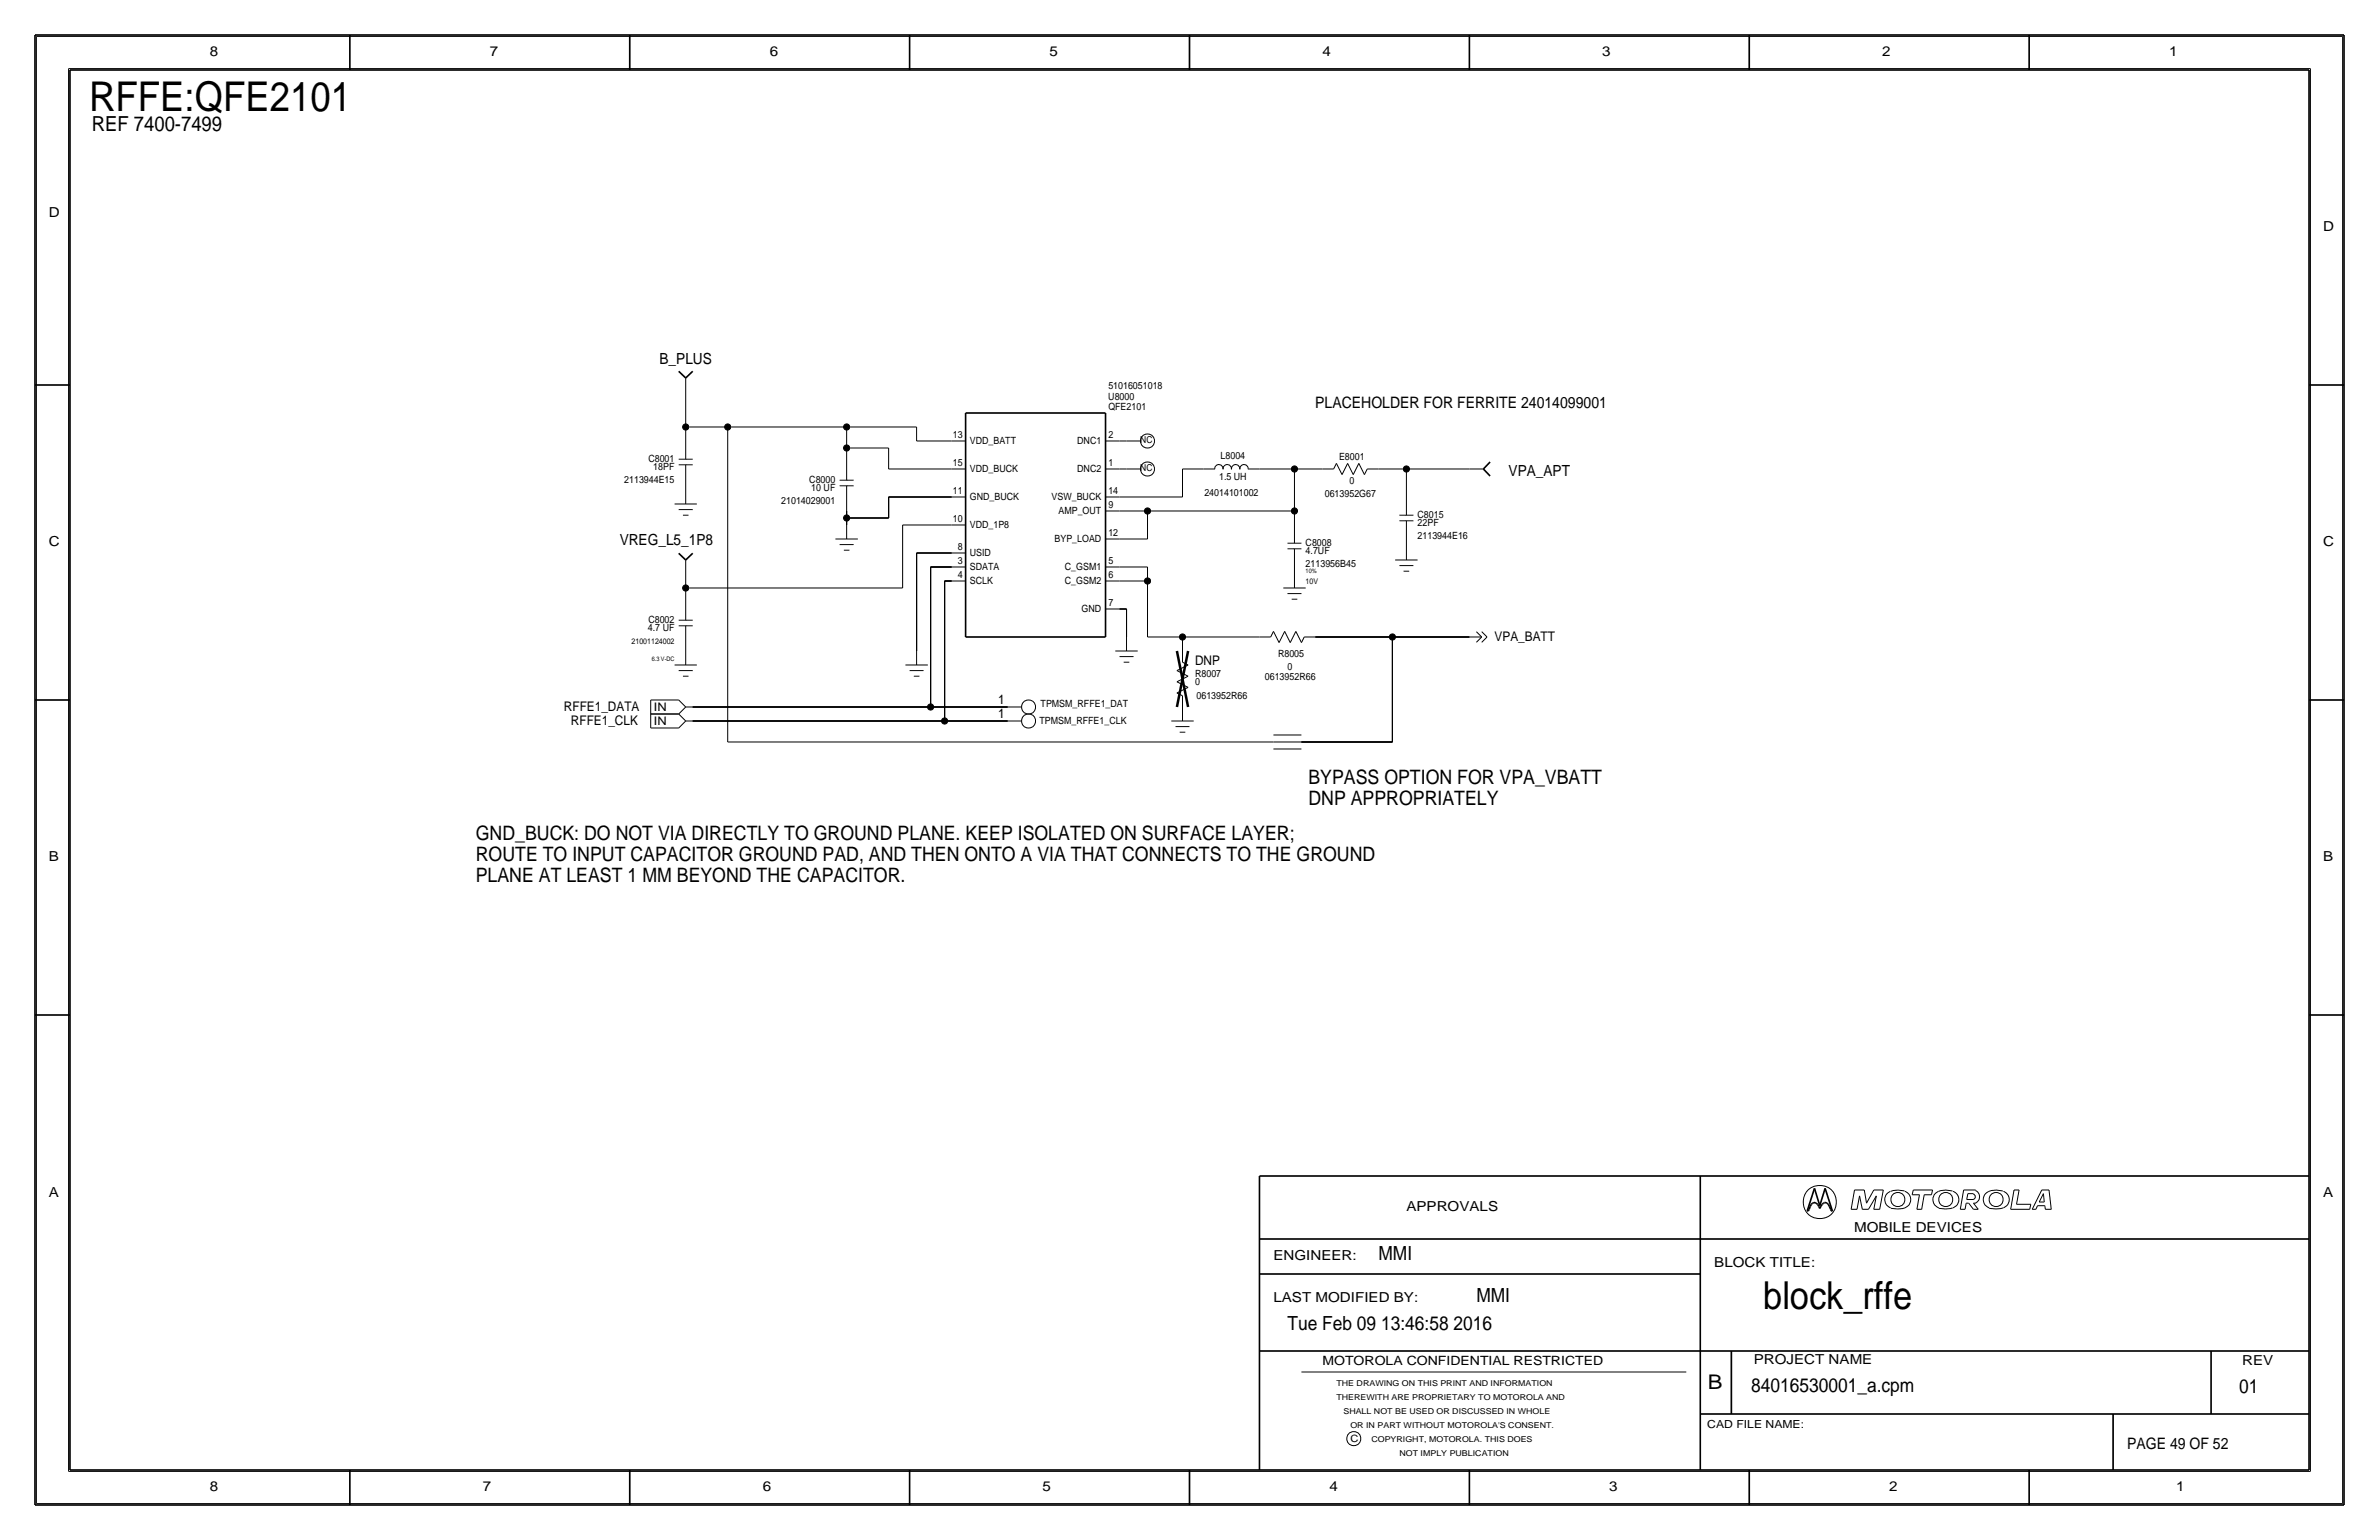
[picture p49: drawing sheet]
<svg xmlns="http://www.w3.org/2000/svg" width="432mm" height="279mm" viewBox="0 0 432 279" stroke-linecap="round" stroke-linejoin="round" font-family="sans-serif">
<defs><g id="words">
<text font-size="7.4" x="16.2" y="20.2">RFFE:QFE2101</text>
<text font-size="7" x="320" y="237.5">block_rffe</text>
<text font-size="3.8" x="16.7" y="23.7">REF 7400-7499</text>
<text font-size="3.7" x="310" y="252.1">B</text>
<g font-size="3.6">
<text x="237.5" y="142.2">BYPASS OPTION FOR VPA_VBATT</text>
<text x="237.5" y="146">DNP APPROPRIATELY</text>
<text x="86.4" y="152.4">GND_BUCK: DO NOT VIA DIRECTLY TO GROUND PLANE. KEEP ISOLATED ON SURFACE LAYER;</text>
<text x="86.4" y="160">PLANE AT LEAST 1 MM BEYOND THE CAPACITOR.</text>
<text x="86.4" y="156.2">ROUTE TO INPUT CAPACITOR GROUND PAD, AND THEN ONTO A VIA THAT CONNECTS TO THE GROUND</text>
</g>
<g font-size="3.5">
<text x="250.2" y="228.6">MMI</text>
<text x="268" y="236.2">MMI</text>
<text x="233.7" y="241.3">Tue Feb 09 13:46:58 2016</text>
<text x="317.9" y="252.6">84016530001_a.cpm</text>
<text x="406.4" y="252.7">01</text>
</g>
<g font-size="2.9">
<text x="238.7" y="74">PLACEHOLDER FOR FERRITE 24014099001</text>
<text x="386.1" y="262.9">PAGE 49 OF 52</text>
</g>
<g font-size="2.8">
<text x="119.7" y="66">B_PLUS</text>
<text x="273.8" y="86.4">VPA_APT</text>
<text x="112.5" y="98.8">VREG_L5_1P8</text>
</g>
<g font-size="2.5">
<text x="38.1" y="10.2">8</text>
<text x="88.9" y="10.2">7</text>
<text x="139.7" y="10.2">6</text>
<text x="190.5" y="10.2">5</text>
<text x="240" y="10.2">4</text>
<text x="290.8" y="10.2">3</text>
<text x="341.6" y="10.2">2</text>
<text x="393.7" y="10.2">1</text>
<text x="8.9" y="39.4">D</text>
<text x="421.6" y="41.9">D</text>
<text x="8.9" y="99.1">C</text>
<text x="421.6" y="99.1">C</text>
<text x="8.9" y="156.2">B</text>
<text x="421.6" y="156.2">B</text>
<text x="8.9" y="217.2">A</text>
<text x="255.3" y="219.7">APPROVALS</text>
<text x="421.6" y="217.2">A</text>
<text x="336.5" y="223.5">MOBILE DEVICES</text>
<text x="231.1" y="228.6">ENGINEER:</text>
<text x="311.1" y="229.9">BLOCK TITLE:</text>
<text x="231.1" y="236.2">LAST MODIFIED BY:</text>
<text x="318.3" y="247.5">PROJECT NAME</text>
<text x="407" y="247.6">REV</text>
<text x="38.1" y="270.5">8</text>
<text x="87.6" y="270.5">7</text>
<text x="138.4" y="270.5">6</text>
<text x="189.2" y="270.5">5</text>
<text x="241.3" y="270.5">4</text>
<text x="292.1" y="270.5">3</text>
<text x="342.9" y="270.5">2</text>
<text x="395" y="270.5">1</text>
</g>
<g font-size="2.4">
<text x="271.3" y="116.3">VPA_BATT</text>
<text x="216.9" y="120.7">DNP</text>
<text x="102.4" y="129">RFFE1_DATA</text>
<text x="103.6" y="131.6">RFFE1_CLK</text>
<text x="181.2" y="130.3">1</text>
<text x="181.2" y="127.8">1</text>
</g>
<text font-size="2.3" x="240" y="247.6">MOTOROLA CONFIDENTIAL RESTRICTED</text>
<g font-size="2.1">
<text x="118.7" y="131.5">IN</text>
<text x="118.7" y="129">IN</text>
</g>
<text font-size="2" x="309.9" y="259.1">CAD FILE NAME:</text>
<g font-size="1.8">
<text x="201.2" y="70.7">51016051018</text>
<text x="201.2" y="72.5">U8000</text>
<text x="201.2" y="74.4">QFE2101</text>
<text x="117.7" y="83.8">C8001</text>
<text x="173" y="79.5">13</text>
<text x="176" y="80.6">VDD_BATT</text>
<text x="195.5" y="80.6">DNC1</text>
<text x="201.2" y="79.5">2</text>
<text x="221.5" y="83.4">L8004</text>
<text x="243" y="83.5">E8001</text>
<text x="113.3" y="87.6">2113944E15</text>
<text x="118.6" y="85.3">18PF</text>
<text x="146.9" y="87.6">C8000</text>
<text x="147.3" y="89.2">10 UF</text>
<text x="173" y="84.6">15</text>
<text x="173" y="89.7">11</text>
<text x="176" y="85.7">VDD_BUCK</text>
<text x="195.5" y="85.7">DNC2</text>
<text x="201.2" y="89.7">14</text>
<text x="201.2" y="84.6">1</text>
<text x="218.6" y="89.9">24014101002</text>
<text x="221.3" y="87.1">1.5 UH</text>
<text x="244.9" y="87.7">0</text>
<text x="141.8" y="91.4">21014029001</text>
<text x="173" y="94.7">10</text>
<text x="176" y="90.8">GND_BUCK</text>
<text x="176" y="95.9">VDD_1P8</text>
<text x="190.9" y="90.8">VSW_BUCK</text>
<text x="192.1" y="93.3">AMP_OUT</text>
<text x="201.2" y="92.2">9</text>
<text x="240.5" y="90.2">0613952G67</text>
<text x="257.3" y="94">C8015</text>
<text x="257.3" y="95.5">22PF</text>
<text x="173.9" y="99.8">8</text>
<text x="176" y="100.9">USID</text>
<text x="191.4" y="98.4">BYP_LOAD</text>
<text x="201.2" y="97.3">12</text>
<text x="237" y="99.1">C8008</text>
<text x="237" y="100.6">4.7UF</text>
<text x="257.3" y="97.8">2113944E16</text>
<text x="173.9" y="102.4">3</text>
<text x="173.9" y="104.9">4</text>
<text x="176" y="103.5">SDATA</text>
<text x="176" y="106">SCLK</text>
<text x="193.3" y="103.5">C_GSM1</text>
<text x="193.3" y="106">C_GSM2</text>
<text x="201.2" y="104.9">6</text>
<text x="201.2" y="102.4">5</text>
<text x="237" y="102.9">2113956B45</text>
<text x="117.7" y="113">C8002</text>
<text x="196.3" y="111.1">GND</text>
<text x="201.2" y="110">7</text>
<text x="117.6" y="114.6">4.7 UF</text>
<text x="232" y="119.1">R8005</text>
<text x="216.9" y="124.3">0</text>
<text x="216.9" y="122.8">R8007</text>
<text x="229.6" y="123.3">0613952R66</text>
<text x="233.7" y="121.5">0</text>
<text x="188.7" y="131.3">TPMSM_RFFE1_CLK</text>
<text x="188.9" y="128.3">TPMSM_RFFE1_DAT</text>
<text x="217.2" y="126.8">0613952R66</text>
<text x="245.1" y="261.6">C</text>
</g>
<g font-size="1.7">
<text x="207" y="80.4">NC</text>
<text x="207" y="85.5">NC</text>
</g>
<g font-size="1.5">
<text x="242.6" y="251.5">THE DRAWING ON THIS PRINT AND INFORMATION</text>
<text x="242.6" y="254">THEREWITH ARE PROPRIETARY TO MOTOROLA AND</text>
<text x="243.8" y="256.5">SHALL NOT BE USED OR DISCUSSED IN WHOLE</text>
<text x="245.1" y="259.1">OR IN PART WITHOUT MOTOROLA'S CONSENT.</text>
<text x="248.9" y="261.6">COPYRIGHT, MOTOROLA. THIS DOES</text>
<text x="254" y="264.2">NOT IMPLY PUBLICATION</text>
</g>
<g font-size="1.4">
<text x="237" y="105.9">10V</text>
<text x="114.6" y="116.8">21001124002</text>
</g>
<g font-size="1.1">
<text x="237" y="103.9">10%</text>
<text x="118.3" y="119.9">6.3 V-DC</text>
</g>
</g></defs>
<!-- layer: Nets -->
<g fill="none" stroke="#000" stroke-width=".18">
<path d="M124.5 77.5v1.2zM124.5 71.1v6.4zM124.5 77.5h7.6zM132.1 77.5v57.1zM132.1 77.5h21.6zM153.7 77.5v3.8zM153.7 77.5h12.7zM166.4 77.5v2.5zM153.7 92.7v1.3zM153.7 94v1.2zM153.7 94h7.6zM153.7 81.3v1.2z"/>
<path d="M153.7 81.3h7.6zM161.3 90.2h11.4zM161.3 90.2v3.8zM161.3 85.1h11.4zM161.3 81.3v3.8zM163.8 95.2v11.5zM163.8 95.2h8.9zM166.4 80h6.3zM203.2 90.2h11.4zM203.2 97.8h5.1zM203.2 80h1.3zM203.2 85.1h1.3z"/>
<path d="M203.2 92.7h5.1zM208.3 92.7h26.7zM208.3 92.7v5.1zM214.6 85.1h3.8zM214.6 85.1v5.1zM228.6 85.1h6.3zM234.9 85.1h5.1zM234.9 92.7v1.3zM234.9 85.1v7.6zM250.2 85.1h5.1zM255.3 85.1v3.8zM255.3 85.1h11.4z"/>
<path d="M124.5 106.7h39.3zM124.5 106.7v1.2zM124.5 104.1v2.6zM166.4 100.3v17.8zM166.4 100.3h6.3zM168.9 102.9h3.8zM168.9 102.9v25.4zM171.4 105.4h1.3zM171.4 105.4v25.4zM203.2 110.5h1.3zM203.2 102.9h5.1zM203.2 105.4h5.1z"/>
<path d="M204.5 110.5v5.1zM208.3 115.6h6.3zM208.3 105.4v10.2zM208.3 102.9v2.5zM214.6 115.6h14zM214.6 115.6v2.5zM238.8 115.6h13.9zM252.7 115.6h14zM252.7 115.6v19zM125.7 128.3h43.2zM125.7 130.8h45.7zM132.1 134.6h99z"/>
<path d="M168.9 128.3h14zM171.5 130.8h11.4zM236.2 134.6h16.5z"/>
</g>
<g fill="#000" stroke="#000" stroke-width=".18">
<circle cx="124.5" cy="77.5" r=".56"/>
<circle cx="132.1" cy="77.5" r=".56"/>
<circle cx="153.7" cy="77.5" r=".56"/>
<circle cx="153.7" cy="94" r=".56"/>
<circle cx="153.7" cy="81.3" r=".56"/>
<circle cx="208.3" cy="92.7" r=".56"/>
<circle cx="234.9" cy="85.1" r=".56"/>
<circle cx="234.9" cy="92.7" r=".56"/>
<circle cx="255.3" cy="85.1" r=".56"/>
<circle cx="124.5" cy="106.7" r=".56"/>
<circle cx="208.3" cy="105.4" r=".56"/>
<circle cx="214.6" cy="115.6" r=".56"/>
<circle cx="252.7" cy="115.6" r=".56"/>
<circle cx="168.9" cy="128.3" r=".56"/>
<circle cx="171.4" cy="130.8" r=".56"/>
</g>
<!-- layer: Components -->
<g fill="none" stroke="#000" stroke-width=".18">
<path d="M124.5 78.7v4.6zM124.5 68.6v2.5zM122.4 91.4h4.1zM123.2 83.3h2.5zM123.2 92.5h2.5zM123.2 84.3h2.5zM124 93.5h1zM124.5 88.9v2.5zM124.5 84.3v4.6zM151.6 97.8h4.1zM152.4 98.8h2.5zM152.4 88.1h2.5z"/>
<path d="M152.4 87.1h2.5zM153.2 99.8h1zM153.7 95.3v2.5zM153.7 88.1v4.6zM153.7 82.6v4.5zM172.7 85.1h2.6zM172.7 80h2.6zM172.7 95.2h2.6zM172.7 90.2h2.6zM200.7 80h2.5zM200.7 97.8h2.5zM200.7 85.1h2.5z"/>
<path d="M200.7 90.2h2.5zM200.7 92.7h2.5zM204.5 85.1h2.5zM204.5 80h2.5zM218.4 85.1h2.1zM220.5 85.1a.75 .75 0 0 1 .7-.8 .75 .75 0 0 1 .7 .8M222 85.1a.75 .75 0 0 1 .7-.8 .75 .75 0 0 1 .8 .8M223.5 85.1a.75 .75 0 0 1 .8-.8 .75 .75 0 0 1 .7 .8M225 85.1a.75 .75 0 0 1 .8-.8 .75 .75 0 0 1 .7 .8M226.6 85.1h2zM233.7 98.6h2.5zM233.7 99.6h2.5z"/>
<path d="M234.9 99.6v4.5zM234.9 94v4.6zM240 85.1h2.1zM242.6 84.1l-.5 1zM242.6 84.1l1 2zM244.6 84.1l-1 2zM244.6 84.1l1 2zM246.6 84.1l-1 2zM246.6 84.1l1 2zM248.2 85.1l-.6 1zM248.2 85.1h2zM254 94.5h2.5z"/>
<path d="M254 93.5h2.5zM255.3 99.1v2.5zM255.3 94.5v4.6zM255.3 88.9v4.6zM266.7 85.1h2.5zM123.2 112.5h2.5zM123.2 113.5h2.5zM124.5 118.1v2.6zM124.5 113.5v4.6zM124.5 107.9v4.6zM124.5 101.6v2.5zM166.4 118.1v2.6z"/>
<path d="M172.7 105.4h2.6zM172.7 102.9h2.6zM172.7 100.3h2.6zM200.7 110.5h2.5zM200.7 105.4h2.5zM200.7 102.9h2.5zM202.4 118.1h4.1zM203.2 119.1h2.5zM204.5 115.6v2.5zM214.6 118.1v2zM228.6 115.6h2zM231.1 114.6l-.5 1z"/>
<path d="M231.1 114.6l1.1 2zM232.9 106.7h4.1zM233.2 114.6l-1 2zM233.2 114.6l1 2zM233.7 107.7h2.5zM234.4 108.7h1.1zM234.9 104.1v2.6zM235.2 114.6l-1 2zM235.2 114.6l1 2zM236.7 115.6l-.5 1zM236.7 115.6h2.1zM253.2 101.6h4.1z"/>
<path d="M254 102.6h2.5zM254.8 103.6h1zM266.7 115.6h2.2zM268 116.5l.9-.9zM268 114.6l.9 1zM268.9 116.5l1-.9zM268.9 114.6l1 1zM118.1 129.5h5.1zM118.1 129.5v2.6zM118.1 132.1h5.1zM118.1 127h5.1zM118.1 127v2.5z"/>
<path d="M122.4 120.7h4.1zM123.2 129.5l1.3 1.3zM123.2 127l1.3 1.3zM123.2 121.7h2.5zM124 122.7h1zM124.5 130.8h1.2zM124.5 128.3h1.2zM124.5 130.8l-1.3 1.3zM124.5 128.3l-1.3 1.2zM164.3 120.7h4.1zM165.1 121.7h2.5zM165.9 122.7h1z"/>
<path d="M182.9 130.8h2.5zM182.9 128.3h2.5zM204 120.1h1zM212.6 130.8h4.1zM213.4 131.8h2.5zM213.6 123.7l2-1zM213.6 123.7l2 1zM213.6 121.7l2-1zM213.6 125.7l1 .5zM213.6 121.7l2 1zM213.6 125.7l2-1zM214.1 132.8h1z"/>
<path d="M214.6 128.3v2.5zM214.6 126.2v2.1zM214.6 120.1l1 .6zM231.1 134.6h5.1zM231.1 133.3h5.1zM231.1 135.9h5.1z"/>
<circle cx="208.3" cy="80" r="1.28"/>
<circle cx="208.3" cy="85.1" r="1.28"/>
<circle cx="186.7" cy="130.8" r="1.28"/>
<circle cx="186.7" cy="128.3" r="1.28"/>
</g>
<path d="M123.2 67.4l1.3 1.2zM124.5 68.6l1.2-1.2zM175.3 74.9h25.4zM175.3 74.9v40.7zM200.7 74.9v40.7zM269.2 85.1l1.3 1.3zM270.5 83.8l-1.3 1.3zM123.2 100.4l1.3 1.2zM124.5 101.6l1.2-1.2zM175.3 115.6h25.4z" fill="none" stroke="#000" stroke-width=".3"/>
<path d="M213.6 118.1l2 10.2zM215.6 118.1l-2 10.2z" fill="none" stroke="#000" stroke-width=".45"/>
<!-- layer: Page Border and Title Block -->
<g fill="none" stroke="#000" stroke-width=".3">
<path d="M6.3 6.4v266.7zM6.4 6.4h419zM12.7 12.7h406.4zM12.7 12.7v254zM63.5 6.4v6.3zM114.3 6.4v6.3zM165.1 6.4v6.3zM215.9 6.3v6.4zM266.7 6.4v6.3zM317.5 6.4v6.3zM368.3 6.4v6.3zM419.1 12.7v254z"/>
<path d="M425.4 6.4v266.7zM6.3 69.8h6.4zM419.1 69.8h6.3zM6.3 127h6.4zM419.1 127h6.3zM6.3 184.1h6.4zM419.1 184.1h6.3zM228.6 213.4v53.3zM228.6 213.4h190.5zM308.6 213.4v53.3zM328 219.7h.2zM328.4 219.4l-.2 .3z"/>
<path d="M328.6 218.8l-.2 .6zM328.8 218.5l-.2 .3zM329 218.3l.2-.1zM329 218.3l-.2 .2zM329.2 218.2h.2zM329.3 215.6l-1.3 4.1zM329.3 215.6l1 3.1zM329.4 218.2l.2 .1zM329.6 218.3l.3 .2zM329.9 218.5l.2 .3zM330.1 218.8l.2 .5zM330.5 218.8l-.2 .5z"/>
<path d="M330.8 218.5l-.3 .3zM331 218.3l-.2 .2zM331 218.3l.2-.1zM331.2 218.2h.2zM331.3 215.6l1.3 4.1zM331.3 215.6l-1 3.1zM331.4 218.2l.2 .1zM331.6 218.3l.2 .2zM331.8 218.5l.2 .3zM332 218.8l.3 .6zM332.3 219.4l.1 .3zM332.4 219.7h.2z"/>
<path d="M228.6 231.1h80zM228.6 224.8h190.5zM228.6 245.1h190.5zM308.6 256.5h110.5zM314.2 245.1v11.4zM383.5 256.5v10.2zM401.3 245.1v11.4zM6.4 273h419zM12.7 266.7h406.4zM63.5 266.7v6.4zM114.3 266.7v6.4zM165.1 266.7v6.4z"/>
<path d="M215.9 266.7v6.3zM266.7 266.7v6.4zM317.5 266.7v6.4zM368.3 266.7v6.4z"/>
</g>
<g fill="none" stroke="#000" stroke-width=".18">
<path d="M6.6 6.6h418.6zM6.6 6.6v266.2zM12.4 12.4v254.6zM12.4 12.4h407zM419.4 12.4v254.6zM425.2 6.6v266.2zM336 219.4h1.1zM336.6 215.9h1.8zM336.6 215.9l-.6 3.5zM337.5 217l-.4 2.4zM337.5 217l.5 2.4zM338 219.4h1.1z"/>
<path d="M338.4 215.9l.4 2.4zM340.1 219.4h1.1zM340.1 215.9h1.7zM340.1 215.9l-1.3 2.4zM340.6 217l-1.5 2.4zM340.6 217l-.5 2.4zM341.8 215.9l-.6 3.5zM343.1 216.2a1.6 1.6 0 0 0-1 1.5 1.6 1.6 0 0 0 1.1 1.5M345.7 216.1h-.2a4 4 0 0 0-2.3 .1M345.7 216.2a1.59 1.59 0 0 1 1.1 1.5 1.59 1.59 0 0 1-1.1 1.5 5.1 5.1 0 0 1-2.5 0M347.1 216.8h1.3zM347.3 215.9l-.2 .9z"/>
<path d="M347.3 215.9h3.5zM347.9 219.4h.9zM348.4 216.8l-.5 2.6zM349.2 216.8l-.4 2.6zM349.2 216.8h1.4zM350.8 215.9l-.2 .9zM354.4 216.1a3.1 3.1 0 0 0-3.3 .7 1.62 1.62 0 0 0 .8 2.4M354.4 219.2a5.1 5.1 0 0 1-2.5 0M354.5 216.2a1.59 1.59 0 0 1 1 1.5 1.59 1.59 0 0 1-1 1.5M355.8 219.4h.9zM356.4 215.9l-.6 3.5zM356.4 215.9h2.2z"/>
<path d="M356.9 218.3l-.2 1.1zM356.9 218.3h.4zM357 217.6h1.2zM357.2 216.6l-.2 1zM357.2 216.6h1zM357.3 218.3l.9 1.1zM358.1 216.7a.5 .5 0 0 1 .4 .4 .5 .5 0 0 1-.4 .5M358.2 219.4h.9zM358.2 218.3l.9 1.1zM358.2 218.3h.4zM358.5 216a1.24 1.24 0 0 1 .8 1.1 1.24 1.24 0 0 1-.8 1.2M363.5 216.1a3.1 3.1 0 0 0-3.3 .7 1.62 1.62 0 0 0 .8 2.4"/>
<path d="M363.6 219.2a5.1 5.1 0 0 1-2.6 0M363.6 216.2a1.59 1.59 0 0 1 1.1 1.5 1.59 1.59 0 0 1-1.1 1.5M364.9 219.4h3.5zM365.6 215.9l-.7 3.5zM365.6 215.9h.9zM366 218.5h2.6zM366.5 215.9l-.5 2.6zM368.6 218.5l-.2 .9zM368.9 219.4h.6zM369.8 218.7h1.3zM369.8 218.7l-.3 .7zM370.1 218.1h.9z"/>
<path d="M370.6 215.9l-1.7 3.5zM370.6 215.9h1.3zM370.9 216.6l-.8 1.5zM370.9 216.6l.1 1.5zM371.1 218.7l.1 .7zM371.2 219.4h1.1zM371.9 215.9l.4 3.5zM236.2 248.9h69.9zM6.6 272.8h418.6zM12.4 267h407z"/>
<circle cx="330.3" cy="218.1" r="3"/>
<circle cx="344.5" cy="217.6" r="1.28"/>
<circle cx="353.2" cy="217.6" r="1.28"/>
<circle cx="362.3" cy="217.6" r="1.28"/>
<circle cx="245.7" cy="261" r="1.28"/>
</g>
<use href="#words"/>
</svg>
